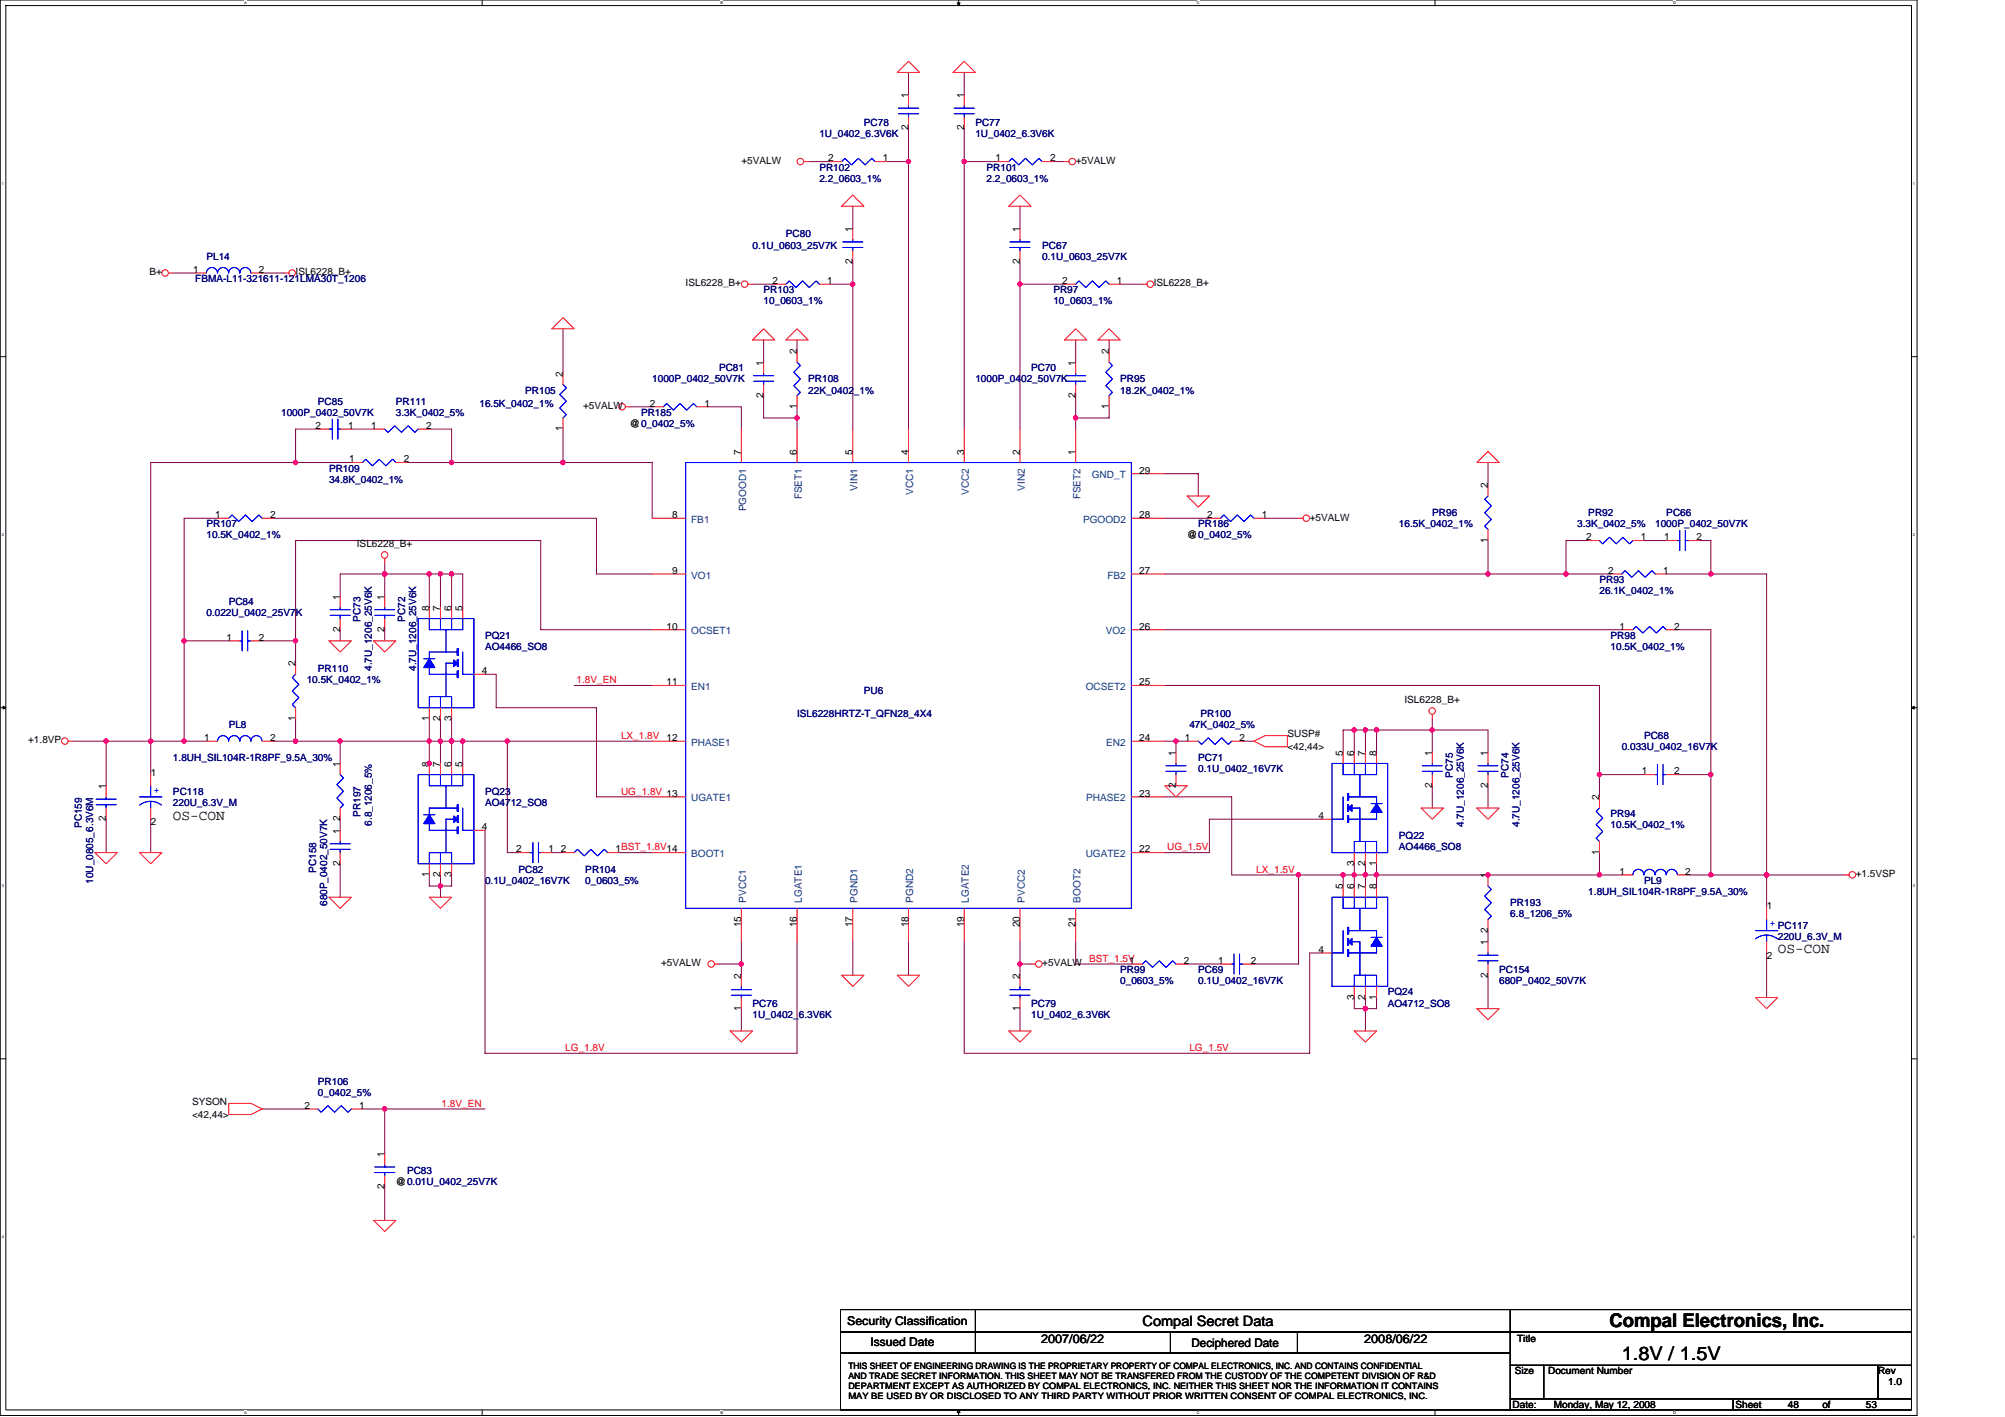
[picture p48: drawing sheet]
<svg xmlns="http://www.w3.org/2000/svg" width="297mm" height="210mm" viewBox="0 0 297 210" stroke-linecap="round" stroke-linejoin="round" font-family="sans-serif">
<defs><g id="words">
<g font-size="2.8">
<text x="238.4" y="196.6">Compal Electronics, Inc.</text>
<text x="240.3" y="201.4">1.8V / 1.5V</text>
</g>
<g font-size="2.1">
<text x="25.6" y="121.4">OS-CON</text>
<text x="263.4" y="141.2">OS-CON</text>
<text x="169.3" y="196.4">Compal Secret Data</text>
</g>
<g font-size="1.8">
<text x="125.5" y="196.2">Security Classification</text>
<text x="129" y="199.4">Issued Date</text>
<text x="154.2" y="198.9">2007/06/22</text>
<text x="176.5" y="199.5">Deciphered Date</text>
<text x="202.1" y="198.9">2008/06/22</text>
</g>
<g font-size="1.5">
<text x="134.6" y="14.5" transform="rotate(-90 134.6 14.5)">1</text>
<text x="142.8" y="14.5" transform="rotate(-90 142.8 14.5)">1</text>
<text x="122.7" y="23.9">2</text>
<text x="130.8" y="23.9">1</text>
<text x="134.6" y="19.3" transform="rotate(-90 134.6 19.3)">2</text>
<text x="142.8" y="19.3" transform="rotate(-90 142.8 19.3)">2</text>
<text x="147.5" y="23.9">1</text>
<text x="155.6" y="23.9">2</text>
<text x="109.8" y="24.3">+5VALW</text>
<text x="159.4" y="24.3">+5VALW</text>
<text x="126.3" y="34.3" transform="rotate(-90 126.3 34.3)">1</text>
<text x="151.1" y="34.3" transform="rotate(-90 151.1 34.3)">1</text>
<text x="22.2" y="40.8">B+</text>
<text x="28.6" y="40.4">1</text>
<text x="38.4" y="40.4">2</text>
<text x="43.8" y="40.8">ISL6228_B+</text>
<text x="126.3" y="39.1" transform="rotate(-90 126.3 39.1)">2</text>
<text x="151.1" y="39.1" transform="rotate(-90 151.1 39.1)">2</text>
<text x="101.6" y="42.4">ISL6228_B+</text>
<text x="114.4" y="42.1">2</text>
<text x="122.6" y="42.1">1</text>
<text x="157.4" y="42.1">2</text>
<text x="165.5" y="42.1">1</text>
<text x="170.9" y="42.4">ISL6228_B+</text>
<text x="118.1" y="52.5" transform="rotate(-90 118.1 52.5)">2</text>
<text x="164.3" y="52.5" transform="rotate(-90 164.3 52.5)">2</text>
<text x="83.4" y="55.8" transform="rotate(-90 83.4 55.8)">2</text>
<text x="113.1" y="58.9" transform="rotate(-90 113.1 58.9)">2</text>
<text x="113.1" y="54.1" transform="rotate(-90 113.1 54.1)">1</text>
<text x="159.3" y="58.9" transform="rotate(-90 159.3 58.9)">2</text>
<text x="159.3" y="54.1" transform="rotate(-90 159.3 54.1)">1</text>
<text x="46.8" y="63.5">2</text>
<text x="51.6" y="63.5">1</text>
<text x="55" y="63.5">1</text>
<text x="63.1" y="63.5">2</text>
<text x="83.4" y="63.9" transform="rotate(-90 83.4 63.9)">1</text>
<text x="86.4" y="60.6">+5VALW</text>
<text x="93.3" y="63.2">@0_0402_5%</text>
<text x="96.3" y="60.2">2</text>
<text x="104.4" y="60.2">1</text>
<text x="118.1" y="60.6" transform="rotate(-90 118.1 60.6)">1</text>
<text x="164.3" y="60.6" transform="rotate(-90 164.3 60.6)">1</text>
<text x="51.7" y="68.5">1</text>
<text x="59.8" y="68.5">2</text>
<text x="109.8" y="67.4" transform="rotate(-90 109.8 67.4)">7</text>
<text x="118.1" y="67.4" transform="rotate(-90 118.1 67.4)">6</text>
<text x="126.3" y="67.4" transform="rotate(-90 126.3 67.4)">5</text>
<text x="134.6" y="67.4" transform="rotate(-90 134.6 67.4)">4</text>
<text x="142.8" y="67.4" transform="rotate(-90 142.8 67.4)">3</text>
<text x="151.1" y="67.4" transform="rotate(-90 151.1 67.4)">2</text>
<text x="159.3" y="67.4" transform="rotate(-90 159.3 67.4)">1</text>
<text x="168.8" y="70.1">29</text>
<text x="31.9" y="76.8">1</text>
<text x="40" y="76.8">2</text>
<text x="99.6" y="76.8">8</text>
<text x="168.8" y="76.8">28</text>
<text x="178.8" y="76.8">2</text>
<text x="186.9" y="76.8">1</text>
<text x="194" y="77.1">+5VALW</text>
<text x="220.4" y="72.3" transform="rotate(-90 220.4 72.3)">2</text>
<text x="52.9" y="81.1">ISL6228_B+</text>
<text x="175.9" y="79.8">@0_0402_5%</text>
<text x="220.4" y="80.4" transform="rotate(-90 220.4 80.4)">1</text>
<text x="235" y="80.1">2</text>
<text x="243.1" y="80.1">1</text>
<text x="246.5" y="80.1">1</text>
<text x="251.3" y="80.1">2</text>
<text x="50.4" y="88.8" transform="rotate(-90 50.4 88.8)">1</text>
<text x="57" y="88.8" transform="rotate(-90 57 88.8)">1</text>
<text x="99.6" y="85">9</text>
<text x="168.8" y="85">27</text>
<text x="238.3" y="85">2</text>
<text x="246.4" y="85">1</text>
<text x="33.5" y="94.9">1</text>
<text x="38.4" y="94.9">2</text>
<text x="50.4" y="93.6" transform="rotate(-90 50.4 93.6)">2</text>
<text x="57" y="93.6" transform="rotate(-90 57 93.6)">2</text>
<text x="63.6" y="90.5" transform="rotate(-90 63.6 90.5)">8</text>
<text x="65.2" y="90.5" transform="rotate(-90 65.2 90.5)">7</text>
<text x="66.9" y="90.5" transform="rotate(-90 66.9 90.5)">6</text>
<text x="68.5" y="90.5" transform="rotate(-90 68.5 90.5)">5</text>
<text x="98.8" y="93.3">10</text>
<text x="168.8" y="93.3">26</text>
<text x="239.9" y="93.3">1</text>
<text x="248" y="93.3">2</text>
<text x="43.8" y="98.7" transform="rotate(-90 43.8 98.7)">2</text>
<text x="71.4" y="99.9">4</text>
<text x="98.8" y="101.5">11</text>
<text x="168.8" y="101.5">25</text>
<text x="43.8" y="106.8" transform="rotate(-90 43.8 106.8)">1</text>
<text x="63.6" y="106.8" transform="rotate(-90 63.6 106.8)">1</text>
<text x="65.2" y="106.8" transform="rotate(-90 65.2 106.8)">2</text>
<text x="66.9" y="106.8" transform="rotate(-90 66.9 106.8)">3</text>
<text x="208.1" y="104.2">ISL6228_B+</text>
<text x="4.2" y="110.1">+1.8VP</text>
<text x="30.2" y="109.8">1</text>
<text x="40" y="109.8">2</text>
<text x="50.4" y="113.6" transform="rotate(-90 50.4 113.6)">1</text>
<text x="63.6" y="113.6" transform="rotate(-90 63.6 113.6)">8</text>
<text x="65.2" y="113.6" transform="rotate(-90 65.2 113.6)">7</text>
<text x="66.9" y="113.6" transform="rotate(-90 66.9 113.6)">6</text>
<text x="68.5" y="113.6" transform="rotate(-90 68.5 113.6)">5</text>
<text x="98.8" y="109.8">12</text>
<text x="168.8" y="109.8">24</text>
<text x="174.2" y="111.9" transform="rotate(-90 174.2 111.9)">1</text>
<text x="175.5" y="109.8">1</text>
<text x="183.6" y="109.8">2</text>
<text x="190.7" y="109.1">SUSP#</text>
<text x="190.7" y="111.1">&lt;42,44&gt;</text>
<text x="199" y="111.9" transform="rotate(-90 199 111.9)">5</text>
<text x="200.6" y="111.9" transform="rotate(-90 200.6 111.9)">6</text>
<text x="202.3" y="111.9" transform="rotate(-90 202.3 111.9)">7</text>
<text x="203.9" y="111.9" transform="rotate(-90 203.9 111.9)">8</text>
<text x="212.2" y="111.9" transform="rotate(-90 212.2 111.9)">1</text>
<text x="220.4" y="111.9" transform="rotate(-90 220.4 111.9)">1</text>
<text x="15.7" y="116.9" transform="rotate(-90 15.7 116.9)">1</text>
<text x="22.3" y="114.9">1</text>
<text x="168.8" y="118">23</text>
<text x="174.2" y="116.7" transform="rotate(-90 174.2 116.7)">2</text>
<text x="212.2" y="116.7" transform="rotate(-90 212.2 116.7)">2</text>
<text x="220.4" y="116.7" transform="rotate(-90 220.4 116.7)">2</text>
<text x="236.9" y="118.5" transform="rotate(-90 236.9 118.5)">2</text>
<text x="243.2" y="114.7">1</text>
<text x="248" y="114.7">2</text>
<text x="15.7" y="121.7" transform="rotate(-90 15.7 121.7)">2</text>
<text x="22.3" y="122.2">2</text>
<text x="50.4" y="123.5" transform="rotate(-90 50.4 123.5)">1</text>
<text x="50.4" y="121.7" transform="rotate(-90 50.4 121.7)">2</text>
<text x="71.4" y="123">4</text>
<text x="195.3" y="121.3">4</text>
<text x="50.4" y="128.3" transform="rotate(-90 50.4 128.3)">2</text>
<text x="63.6" y="129.9" transform="rotate(-90 63.6 129.9)">1</text>
<text x="65.2" y="129.9" transform="rotate(-90 65.2 129.9)">2</text>
<text x="66.9" y="129.9" transform="rotate(-90 66.9 129.9)">3</text>
<text x="76.5" y="126.3">2</text>
<text x="81.3" y="126.3">1</text>
<text x="83.1" y="126.3">2</text>
<text x="91.2" y="126.3">1BST_1.8V14</text>
<text x="168.8" y="126.3">22</text>
<text x="199" y="131.7" transform="rotate(-90 199 131.7)">5</text>
<text x="200.6" y="131.7" transform="rotate(-90 200.6 131.7)">6</text>
<text x="200.6" y="128.3" transform="rotate(-90 200.6 128.3)">3</text>
<text x="202.3" y="131.7" transform="rotate(-90 202.3 131.7)">7</text>
<text x="202.3" y="128.3" transform="rotate(-90 202.3 128.3)">2</text>
<text x="203.9" y="131.7" transform="rotate(-90 203.9 131.7)">8</text>
<text x="203.9" y="128.3" transform="rotate(-90 203.9 128.3)">1</text>
<text x="220.4" y="130.1" transform="rotate(-90 220.4 130.1)">1</text>
<text x="236.9" y="126.6" transform="rotate(-90 236.9 126.6)">1</text>
<text x="239.9" y="129.6">1</text>
<text x="249.7" y="129.6">2</text>
<text x="274.9" y="129.9">+1.5VSP</text>
<text x="109.8" y="137.4" transform="rotate(-90 109.8 137.4)">15</text>
<text x="118.1" y="137.4" transform="rotate(-90 118.1 137.4)">16</text>
<text x="126.3" y="137.4" transform="rotate(-90 126.3 137.4)">17</text>
<text x="134.6" y="137.4" transform="rotate(-90 134.6 137.4)">18</text>
<text x="142.8" y="137.4" transform="rotate(-90 142.8 137.4)">19</text>
<text x="151.1" y="137.4" transform="rotate(-90 151.1 137.4)">20</text>
<text x="159.3" y="137.4" transform="rotate(-90 159.3 137.4)">21</text>
<text x="261.7" y="134.7">1</text>
<text x="97.9" y="143.2">+5VALW</text>
<text x="154.4" y="143.2">+5VALW</text>
<text x="167.3" y="142.8">1</text>
<text x="175.4" y="142.8">2</text>
<text x="180.5" y="142.8">1</text>
<text x="185.3" y="142.8">2</text>
<text x="195.3" y="141.1">4</text>
<text x="220.4" y="140" transform="rotate(-90 220.4 140)">1</text>
<text x="220.4" y="138.2" transform="rotate(-90 220.4 138.2)">2</text>
<text x="261.7" y="142">2</text>
<text x="109.8" y="149.8" transform="rotate(-90 109.8 149.8)">1</text>
<text x="109.8" y="144.9" transform="rotate(-90 109.8 144.9)">2</text>
<text x="151.1" y="149.8" transform="rotate(-90 151.1 149.8)">1</text>
<text x="151.1" y="144.9" transform="rotate(-90 151.1 144.9)">2</text>
<text x="200.6" y="148.1" transform="rotate(-90 200.6 148.1)">3</text>
<text x="202.3" y="148.1" transform="rotate(-90 202.3 148.1)">2</text>
<text x="203.9" y="148.1" transform="rotate(-90 203.9 148.1)">1</text>
<text x="220.4" y="144.8" transform="rotate(-90 220.4 144.8)">2</text>
<text x="28.4" y="163.6">SYSON</text>
<text x="28.4" y="165.6">&lt;42,44&gt;</text>
<text x="45.1" y="164.3">2</text>
<text x="53.2" y="164.3">1</text>
<text x="57" y="171.4" transform="rotate(-90 57 171.4)">1</text>
<text x="57" y="176.2" transform="rotate(-90 57 176.2)">2</text>
<text x="58.6" y="175.5">@0.01U_0402_25V7K</text>
<text x="224.4" y="203.6">Size</text>
<text x="224.7" y="198.8">Title</text>
<text x="229.4" y="203.6">Document Number</text>
<text x="278.2" y="203.6">Rev</text>
<text x="224.1" y="208.5">Date:</text>
<text x="230.2" y="208.5">Monday, May 12, 2008</text>
<text x="257.1" y="208.5">Sheet</text>
<text x="264.9" y="208.5">48</text>
<text x="270" y="208.5">of</text>
<text x="276.4" y="208.5">53</text>
<text x="279.7" y="205.2">1.0</text>
</g>
<g font-size="1.5" fill="#000080">
<text x="121.4" y="20.3">1U_0402_6.3V6K</text>
<text x="128" y="18.7">PC78</text>
<text x="144.5" y="18.7">PC77</text>
<text x="144.5" y="20.3">1U_0402_6.3V6K</text>
<text x="121.4" y="25.3">PR102</text>
<text x="121.4" y="26.9">2.2_0603_1%</text>
<text x="146.2" y="25.3">PR101</text>
<text x="146.2" y="26.9">2.2_0603_1%</text>
<text x="116.4" y="35.2">PC80</text>
<text x="28.9" y="41.8">FBMA-L11-321611-121LMA30T_1206</text>
<text x="30.6" y="38.5">PL14</text>
<text x="111.5" y="36.8">0.1U_0603_25V7K</text>
<text x="154.4" y="36.8">PC67</text>
<text x="154.4" y="38.5">0.1U_0603_25V7K</text>
<text x="113.1" y="43.4">PR103</text>
<text x="113.1" y="45.1">10_0603_1%</text>
<text x="156.1" y="43.4">PR97</text>
<text x="156.1" y="45.1">10_0603_1%</text>
<text x="47.1" y="59.9">PC85</text>
<text x="58.6" y="59.9">PR111</text>
<text x="77.8" y="58.3">PR105</text>
<text x="96.6" y="56.6">1000P_0402_50V7K</text>
<text x="106.5" y="55">PC81</text>
<text x="119.7" y="56.6">PR108</text>
<text x="119.7" y="58.3">22K_0402_1%</text>
<text x="144.5" y="56.6">1000P_0402_50V7K</text>
<text x="152.8" y="55">PC70</text>
<text x="166" y="56.6">PR95</text>
<text x="166" y="58.3">18.2K_0402_1%</text>
<text x="41.7" y="61.6">1000P_0402_50V7K</text>
<text x="58.6" y="61.6">3.3K_0402_5%</text>
<text x="71" y="60.3">16.5K_0402_1%</text>
<text x="95" y="61.6">PR185</text>
<text x="48.7" y="69.8">PR109</text>
<text x="48.7" y="71.5">34.8K_0402_1%</text>
<text x="212.2" y="76.5">PR96</text>
<text x="235.3" y="76.5">PR92</text>
<text x="246.9" y="76.5">PC66</text>
<text x="30.6" y="78.1">PR107</text>
<text x="30.6" y="79.8">10.5K_0402_1%</text>
<text x="177.5" y="78.1">PR186</text>
<text x="207.2" y="78.1">16.5K_0402_1%</text>
<text x="233.7" y="78.1">3.3K_0402_5%</text>
<text x="245.2" y="78.1">1000P_0402_50V7K</text>
<text x="33.9" y="89.7">PC84</text>
<text x="237" y="86.4">PR93</text>
<text x="237" y="88">26.1K_0402_1%</text>
<text x="30.6" y="91.3">0.022U_0402_25V7K</text>
<text x="53.4" y="92.1" transform="rotate(-90 53.4 92.1)">PC73</text>
<text x="60" y="92.1" transform="rotate(-90 60 92.1)">PC72</text>
<text x="71.9" y="94.6">PQ21</text>
<text x="238.6" y="94.6">PR98</text>
<text x="45.4" y="101.2">10.5K_0402_1%</text>
<text x="47.1" y="99.6">PR110</text>
<text x="55.1" y="99.4" transform="rotate(-90 55.1 99.4)">4.7U_1206_25V6K</text>
<text x="61.7" y="99.4" transform="rotate(-90 61.7 99.4)">4.7U_1206_25V6K</text>
<text x="71.9" y="96.3">AO4466_SO8</text>
<text x="238.6" y="96.3">10.5K_0402_1%</text>
<text x="33.9" y="107.8">PL8</text>
<text x="118.1" y="106.2">ISL6228HRTZ-T_QFN28_4X4</text>
<text x="128" y="102.9">PU6</text>
<text x="176.2" y="107.8">47K_0402_5%</text>
<text x="177.9" y="106.2">PR100</text>
<text x="25.6" y="112.8">1.8UH_SIL104R-1R8PF_9.5A_30%</text>
<text x="177.5" y="112.8">PC71</text>
<text x="240.3" y="111.1">0.033U_0402_16V7K</text>
<text x="243.6" y="109.5">PC68</text>
<text x="25.6" y="117.7">PC118</text>
<text x="25.6" y="119.4">220U_6.3V_M</text>
<text x="71.9" y="117.7">PQ23</text>
<text x="71.9" y="119.4">AO4712_SO8</text>
<text x="177.5" y="114.4">0.1U_0402_16V7K</text>
<text x="215.2" y="115.2" transform="rotate(-90 215.2 115.2)">PC75</text>
<text x="223.5" y="115.2" transform="rotate(-90 223.5 115.2)">PC74</text>
<text x="12.1" y="122.7" transform="rotate(-90 12.1 122.7)">PC159</text>
<text x="53.4" y="121" transform="rotate(-90 53.4 121)">PR197</text>
<text x="55.1" y="122.3" transform="rotate(-90 55.1 122.3)">6.8_1206_5%</text>
<text x="207.2" y="124.3">PQ22</text>
<text x="207.2" y="126">AO4466_SO8</text>
<text x="216.9" y="122.5" transform="rotate(-90 216.9 122.5)">4.7U_1206_25V6K</text>
<text x="225.1" y="122.5" transform="rotate(-90 225.1 122.5)">4.7U_1206_25V6K</text>
<text x="238.6" y="121">PR94</text>
<text x="238.6" y="122.7">10.5K_0402_1%</text>
<text x="13.8" y="130.9" transform="rotate(-90 13.8 130.9)">10U_0805_6.3V6M</text>
<text x="46.8" y="129.3" transform="rotate(-90 46.8 129.3)">PC158</text>
<text x="71.9" y="130.9">0.1U_0402_16V7K</text>
<text x="76.8" y="129.3">PC82</text>
<text x="86.7" y="129.3">PR104</text>
<text x="86.7" y="130.9">0_0603_5%</text>
<text x="243.6" y="130.9">PL9</text>
<text x="48.5" y="134.2" transform="rotate(-90 48.5 134.2)">680P_0402_50V7K</text>
<text x="223.7" y="134.2">PR193</text>
<text x="223.7" y="135.9">6.8_1206_5%</text>
<text x="235.3" y="132.6">1.8UH_SIL104R-1R8PF_9.5A_30%</text>
<text x="263.4" y="139.2">220U_6.3V_M</text>
<text x="111.5" y="149.1">PC76</text>
<text x="152.8" y="149.1">PC79</text>
<text x="166" y="144.1">PR99</text>
<text x="166" y="145.8">0_0603_5%</text>
<text x="177.5" y="144.1">PC69</text>
<text x="177.5" y="145.8">0.1U_0402_16V7K</text>
<text x="205.6" y="147.4">PQ24</text>
<text x="205.6" y="149.1">AO4712_SO8</text>
<text x="222.1" y="144.1">PC154</text>
<text x="222.1" y="145.8">680P_0402_50V7K</text>
<text x="111.5" y="150.7">1U_0402_6.3V6K</text>
<text x="152.8" y="150.7">1U_0402_6.3V6K</text>
<text x="47.1" y="160.7">PR106</text>
<text x="47.1" y="162.3">0_0402_5%</text>
<text x="60.3" y="173.9">PC83</text>
</g>
<g font-size="1.5" fill="#004080">
<text x="161.8" y="70.8">GND_T</text>
<text x="102.4" y="77.4">FB1</text>
<text x="110.5" y="75.7" transform="rotate(-90 110.5 75.7)">PGOOD1</text>
<text x="118.8" y="74" transform="rotate(-90 118.8 74)">FSET1</text>
<text x="127" y="72.7" transform="rotate(-90 127 72.7)">VIN1</text>
<text x="135.3" y="73.3" transform="rotate(-90 135.3 73.3)">VCC1</text>
<text x="143.5" y="73.3" transform="rotate(-90 143.5 73.3)">VCC2</text>
<text x="151.8" y="72.7" transform="rotate(-90 151.8 72.7)">VIN2</text>
<text x="160.1" y="74" transform="rotate(-90 160.1 74)">FSET2</text>
<text x="160.5" y="77.4">PGOOD2</text>
<text x="102.4" y="85.7">VO1</text>
<text x="164.1" y="85.7">FB2</text>
<text x="102.4" y="94">OCSET1</text>
<text x="163.8" y="94">VO2</text>
<text x="102.4" y="102.2">EN1</text>
<text x="160.8" y="102.2">OCSET2</text>
<text x="102.4" y="110.5">PHASE1</text>
<text x="163.9" y="110.5">EN2</text>
<text x="102.4" y="118.7">UGATE1</text>
<text x="160.9" y="118.7">PHASE2</text>
<text x="102.4" y="127">BOOT1</text>
<text x="160.8" y="127">UGATE2</text>
<text x="110.5" y="133.7" transform="rotate(-90 110.5 133.7)">PVCC1</text>
<text x="118.8" y="133.7" transform="rotate(-90 118.8 133.7)">LGATE1</text>
<text x="127" y="133.7" transform="rotate(-90 127 133.7)">PGND1</text>
<text x="135.3" y="133.7" transform="rotate(-90 135.3 133.7)">PGND2</text>
<text x="143.5" y="133.7" transform="rotate(-90 143.5 133.7)">LGATE2</text>
<text x="151.8" y="133.7" transform="rotate(-90 151.8 133.7)">PVCC2</text>
<text x="160.1" y="133.7" transform="rotate(-90 160.1 133.7)">BOOT2</text>
</g>
<g font-size="1.5" fill="#f00">
<text x="85.4" y="101.2">1.8V_EN</text>
<text x="92" y="109.5">LX_1.8V</text>
<text x="92" y="117.7">UG_1.8V 13</text>
<text x="172.9" y="126">UG_1.5V</text>
<text x="186.1" y="129.3">LX_1.5V</text>
<text x="161.4" y="142.5">BST_1.5V</text>
<text x="83.8" y="155.7">LG_1.8V</text>
<text x="176.2" y="155.7">LG_1.5V</text>
<text x="65.4" y="163.9">1.8V_EN</text>
</g>
<g font-size="1.5" fill="#00f">
<text x="22.8" y="117.4">+</text>
<text x="262.2" y="137.2">+ PC117</text>
</g>
<g font-size="1.3">
<text x="125.7" y="202.8">THIS SHEET OF ENGINEERING DRAWING IS THE PROPRIETARY PROPERTY OF COMPAL ELECTRONICS, INC. AND CONTAINS CONFIDENTIAL</text>
<text x="125.7" y="204.3">AND TRADE SECRET INFORMATION. THIS SHEET MAY NOT BE TRANSFERED FROM THE CUSTODY OF THE COMPETENT DIVISION OF R&amp;D</text>
<text x="125.7" y="205.8">DEPARTMENT EXCEPT AS AUTHORIZED BY COMPAL ELECTRONICS, INC. NEITHER THIS SHEET NOR THE INFORMATION IT CONTAINS</text>
<text x="125.7" y="207.3">MAY BE USED BY OR DISCLOSED TO ANY THIRD PARTY WITHOUT PRIOR WRITTEN CONSENT OF COMPAL ELECTRONICS, INC.</text>
</g>
<g font-size=".6">
<text x="36.1" y=".6">A</text>
<text x="106.7" y=".6">B</text>
<text x="177.3" y=".6">C</text>
<text x="247.9" y=".6">D</text>
<text x=".3" y="27.3">1</text>
<text x="283.4" y="27.3">1</text>
<text x=".3" y="79.4">2</text>
<text x="283.4" y="79.4">2</text>
<text x=".3" y="131.4">3</text>
<text x="283.4" y="131.4">3</text>
<text x=".3" y="183.4">4</text>
<text x="283.4" y="183.4">4</text>
<text x="36.1" y="209.5">A</text>
<text x="106.7" y="209.5">B</text>
<text x="177.3" y="209.5">C</text>
<text x="247.9" y="209.5">D</text>
</g>
</g></defs>
<path d="M0 0h284v209.7h-284zM.9 .8h282.3v208.1h-282.3z" fill="none" stroke="#000" stroke-width=".15"/>
<g fill="#fff">
<path d="M36.1 .1h.4v.7h-.4z"/>
<path d="M36.1 209h.4v.6h-.4z"/>
</g>
<path d="M71.4 0v.8M71.4 208.9v.8" fill="none" stroke="#000" stroke-width=".15"/>
<g fill="#fff">
<path d="M106.7 .1h.4v.7h-.4z"/>
<path d="M106.7 209h.4v.6h-.4z"/>
</g>
<path d="M142 0v.8M142 208.9v.8" fill="none" stroke="#000" stroke-width=".15"/>
<path d="M141.8 .4h.4l-.2 .4zM142 208.9l.2 .4h-.4z" fill="#000" stroke="#000" stroke-width=".15"/>
<g fill="#fff">
<path d="M177.3 .1h.4v.7h-.4z"/>
<path d="M177.3 209h.4v.6h-.4z"/>
</g>
<path d="M212.6 0v.8M212.6 208.9v.8" fill="none" stroke="#000" stroke-width=".15"/>
<g fill="#fff">
<path d="M247.9 .1h.4v.7h-.4z"/>
<path d="M247.9 209h.4v.6h-.4z"/>
<path d="M.3 26.8h.2v.7h-.2z"/>
<path d="M283.4 26.8h.3v.7h-.3z"/>
<path d="M.3 78.8h.2v.7h-.2z"/>
<path d="M283.4 78.8h.3v.7h-.3z"/>
</g>
<path d="M0 52.8h.9M283.2 52.8h.8" fill="none" stroke="#000" stroke-width=".15"/>
<g fill="#fff">
<path d="M.3 130.8h.2v.7h-.2z"/>
<path d="M283.4 130.8h.3v.7h-.3z"/>
</g>
<path d="M0 104.8h.9M283.2 104.8h.8" fill="none" stroke="#000" stroke-width=".15"/>
<path d="M.5 104.6l.4 .2-.4 .3zM283.2 104.8l.4-.2v.5z" fill="#000" stroke="#000" stroke-width=".15"/>
<g fill="#fff">
<path d="M.3 182.8h.2v.7h-.2z"/>
<path d="M283.4 182.8h.3v.7h-.3z"/>
</g>
<g fill="none" stroke="#000" stroke-width=".15">
<path d="M0 156.8h.9M283.2 156.8h.8M124.5 194h99.2v3.3h-99.2zM124.5 197.3h99.2v3.1h-99.2zM144.5 194v6.4M173.4 197.3v3.1M192.2 197.3v3.1M223.7 194h59.5v3.3h-59.5zM223.7 197.3h59.5v4.9h-59.5zM124.5 200.4h99.2v8.5h-99.2zM223.7 202.2h5v5h-5zM223.7 207.2h33.1v1.7h-33.1z"/>
<path d="M228.7 202.2h49.5v5h-49.5zM256.8 207.2h26.4v1.7h-26.4zM278.2 202.2h5v5h-5z"/>
</g>
<g fill="none" stroke="#800040" stroke-width=".15">
<path d="M134.6 10.7v3.3M134.6 19v44.6M142.9 19v4.9h4.9M142.9 10.7v3.3M119.7 23.9h3.3M126.3 30.5v3.3M126.3 38.8v24.8M131.3 23.9h3.3M142.9 23.9v39.7M151.1 30.5v3.3M151.1 38.8v24.8M156.1 23.9h1.6"/>
<path d="M25.6 40.4h3.3M38.8 40.4h3.3M83.4 48.7v6.6M111.5 42.1h3.3M113.1 50.4v3.3M113.1 58.6v3.3h5M118.1 50.4v1.6M123 42.1h3.3M151.1 42.1h6.6M159.4 50.4v3.3M159.4 58.6v5M164.3 50.4v1.6"/>
<path d="M166 42.1h3.3M32.2 76.8h-4.9v33M40.5 76.8h47.9v8.2h8.2M47.1 63.6h-3.3v4.9M52 68.5h-29.7v46.2M52 63.6h3.3M60.3 68.5h36.3v8.3M63.6 63.6h3.3v4.9M83.4 63.6v4.9M93.3 60.3h3.3M104.9 60.3h4.9v3.3M118.1 60.3v3.3"/>
<path d="M164.3 60.3v1.6h-4.9M172.6 76.8h6.6M172.6 70.2h4.9v3.3M187.4 76.8h5M220.4 68.5v3.3M27.3 94.9h6.6M38.8 94.9h5M50.4 88.3v-3.3h18.2v5M50.4 93.3v1.6M57 83.4v4.9M57 93.3v1.6M63.6 85v5"/>
<path d="M65.3 85v5M66.9 85v5M71.9 99.9h1.6v4.9h14.9v13.2h8.2M96.6 93.3h-16.5v-13.2h-36.3v18.1M172.6 93.3h67.7M172.6 85h66M220.4 80.1v4.9M235.3 80.1h-3.3v4.9M243.6 80.1h3.3M246.9 85h14.8v49.6M248.5 93.3h5v36.3M251.8 80.1h1.7v4.9"/>
<path d="M10.8 109.8h4.9v6.6M15.7 109.8h14.9M40.5 109.8h56.1M43.8 106.5v3.3M50.4 109.8v3.3M63.6 106.5v6.6M65.3 106.5v6.6M66.9 106.5v6.6M68.6 109.8v3.3M75.2 109.8v16.5h1.6M85.1 101.5h11.5M172.6 118h9.9v11.6h18.1v1.7"/>
<path d="M172.6 109.8h3.3M172.6 101.5h64.4v16.5M174.2 109.8v1.6M184.1 109.8h1.7M199 111.4v-3.3h1.6v3.3M200.6 108.1h3.3M202.3 108.1v3.3M203.9 108.1h8.3v3.3M203.9 108.1v3.3M212.2 106.5v1.6h8.2v3.3M212.2 116.4v3.3M220.4 116.4v3.3"/>
<path d="M237 114.7h6.6M248.5 114.7h5M15.7 121.3v5M22.3 121.3v5M50.4 121.3v1.7M50.4 128v4.9M63.6 129.6v1.7h1.7v1.6M65.3 129.6v1.7h1.6v-1.7M71.9 123v33h46.2v-16.5M81.8 126.3h1.6M91.7 126.3h4.9M109.8 139.5v5"/>
<path d="M126.3 139.5v5M134.6 139.5v5M142.9 139.5v16.5h51.1v-14.8h1.7M151.1 139.5v5M159.4 139.5v3.3h8.2M192.4 129.6v13.2h-6.6M195.7 121.3h-16.5v5h-6.6M199 129.6v1.7M200.6 128v1.6h39.7M202.3 128v3.3M203.9 128v3.3M220.4 137.9v1.6"/>
<path d="M237 126.3v3.3M250.2 129.6h23.1M106.5 142.8h3.3M109.8 149.4v3.3M151.1 142.8h1.7M151.1 149.4v3.3M175.9 142.8h4.9M200.6 147.8v1.6h3.3v-1.6M202.3 147.8v4.9M220.4 144.5v4.9M261.7 141.2v6.6M38.8 164.3h6.6"/>
<path d="M53.7 164.3h18.2M57 164.3v6.6M57 175.8v5"/>
</g>
<g fill="#f0f" stroke="#f0f" stroke-width=".15">
<circle cx="63.6" cy="85" r=".33"/>
<circle cx="65.2" cy="85" r=".33"/>
<circle cx="66.9" cy="85" r=".33"/>
<circle cx="65.2" cy="109.8" r=".33"/>
<circle cx="66.9" cy="109.8" r=".33"/>
<circle cx="200.6" cy="129.6" r=".33"/>
<circle cx="202.3" cy="129.6" r=".33"/>
<circle cx="203.9" cy="129.6" r=".33"/>
<circle cx="236.9" cy="129.6" r=".33"/>
<circle cx="27.3" cy="109.8" r=".33"/>
<circle cx="27.3" cy="94.9" r=".33"/>
<circle cx="43.8" cy="94.9" r=".33"/>
<circle cx="192.4" cy="129.6" r=".33"/>
<circle cx="43.8" cy="68.5" r=".33"/>
<circle cx="202.3" cy="149.4" r=".33"/>
<circle cx="83.4" cy="68.5" r=".33"/>
<circle cx="66.9" cy="68.5" r=".33"/>
<circle cx="212.2" cy="108.1" r=".33"/>
<circle cx="203.9" cy="108.1" r=".33"/>
<circle cx="261.7" cy="129.6" r=".33"/>
<circle cx="118.1" cy="61.9" r=".33"/>
<circle cx="199" cy="129.6" r=".33"/>
<circle cx="159.3" cy="61.9" r=".33"/>
<circle cx="126.3" cy="42.1" r=".33"/>
<circle cx="202.3" cy="108.1" r=".33"/>
<circle cx="220.4" cy="129.6" r=".33"/>
<circle cx="236.9" cy="114.7" r=".33"/>
<circle cx="253.5" cy="114.7" r=".33"/>
<circle cx="174.2" cy="109.8" r=".33"/>
<circle cx="232" cy="85" r=".33"/>
<circle cx="253.5" cy="85" r=".33"/>
<circle cx="220.4" cy="85" r=".33"/>
<circle cx="151.1" cy="42.1" r=".33"/>
<circle cx="142.8" cy="23.9" r=".33"/>
<circle cx="134.6" cy="23.9" r=".33"/>
<circle cx="200.6" cy="108.1" r=".33"/>
<circle cx="151.1" cy="142.8" r=".33"/>
<circle cx="65.2" cy="131.2" r=".33"/>
<circle cx="75.1" cy="109.8" r=".33"/>
<circle cx="68.5" cy="109.8" r=".33"/>
<circle cx="22.3" cy="109.8" r=".33"/>
<circle cx="57" cy="85" r=".33"/>
<circle cx="57" cy="164.3" r=".33"/>
<circle cx="109.8" cy="142.8" r=".33"/>
<circle cx="253.5" cy="129.6" r=".33"/>
<circle cx="50.4" cy="109.8" r=".33"/>
<circle cx="43.8" cy="109.8" r=".33"/>
<circle cx="63.6" cy="113.1" r=".33"/>
<circle cx="63.6" cy="109.8" r=".33"/>
<circle cx="15.7" cy="109.8" r=".33"/>
</g>
<g fill="none" stroke="#f00" stroke-width=".15">
<path d="M134.6 9.1l1.6 1.6h-3.3zM134.6 14v1.7M134.6 17.3v1.7M142.9 9.1l1.6 1.6h-3.3zM142.9 14v1.7M142.9 17.3v1.7M119.1 23.9h.6M123 23.9h1.7M124.7 30.5l1.6-1.6 1.7 1.6zM126.3 33.8v1.7M126.3 37.1v1.7M129.6 23.9h1.7"/>
<path d="M147.8 23.9h1.7M151.1 28.9l1.7 1.6h-3.3zM151.1 33.8v1.7M151.1 37.1v1.7M154.4 23.9h1.7M157.7 23.9h.7M25 40.4h.6M28.9 40.4h1.7M37.2 40.4h1.6M42.1 40.4h.7M81.8 48.7l1.6-1.6 1.7 1.6zM83.4 55.3v1.7"/>
<path d="M110.8 42.1h.7M111.5 50.4l1.6-1.7 1.7 1.7zM113.1 53.7v1.6M113.1 57v1.6M114.8 42.1h1.6M118.1 48.7l1.6 1.7h-3.3zM118.1 52v1.7M118.1 58.6v1.7M121.4 42.1h1.6M157.7 42.1h1.7M159.4 48.7l1.6 1.7h-3.3zM159.4 53.7v1.6"/>
<path d="M159.4 57v1.6M164.3 48.7l1.7 1.7h-3.3zM164.3 42.1h1.7M164.3 52v1.7M164.3 58.6v1.7M169.3 42.1h.6M32.2 76.8h1.7M38.8 76.8h1.7M47.1 63.6h1.6M50.4 63.6h1.6M52 68.5h1.7M55.3 63.6h1.7"/>
<path d="M58.6 68.5h1.7M62 63.6h1.6M83.4 61.9v1.7M92.7 60.3h.6M96.6 60.3h1.7M96.6 76.8h5M103.2 60.3h1.7M109.8 63.6v4.9M118.1 63.6v4.9M126.3 63.6v4.9M134.6 63.6v4.9M142.9 63.6v4.9"/>
<path d="M151.1 63.6v4.9M159.4 63.6v4.9M167.6 76.8h5M167.6 70.2h5M175.9 73.5h3.3l-1.7 1.6zM179.2 76.8h1.6M185.8 76.8h1.6M192.4 76.8h.6M220.4 66.9l1.7 1.6h-3.3zM220.4 71.8v1.7M220.4 78.4v1.7M33.9 94.9h1.6"/>
<path d="M37.2 94.9h1.6M43.8 98.2v1.7M48.7 94.9h3.3l-1.6 1.7zM50.4 88.3v1.7M50.4 91.6v1.7M55.3 94.9h3.3l-1.6 1.7zM57 82.7v.7M57 88.3v1.7M57 91.6v1.7M63.6 90v1.6M65.3 90v1.6M66.9 90v1.6"/>
<path d="M68.6 90v1.6M70.2 99.9h1.7M96.6 85h5M96.6 93.3h5M167.6 85h5M167.6 93.3h5M235.3 80.1h1.7M238.6 85h1.7M240.3 93.3h1.6M241.9 80.1h1.7M245.2 85h1.7M246.9 80.1h1.6"/>
<path d="M246.9 93.3h1.6M250.2 80.1h1.6M10.1 109.8h.7M15.7 116.4v1.6M15.7 119.7v1.6M22.3 114.7v1.7M22.3 119.7v1.6M30.6 109.8h1.6M38.8 109.8h1.7M43.8 104.8v1.7M50.4 113.1v1.6M50.4 119.7v1.6"/>
<path d="M63.6 104.8v1.7M63.6 113.1v1.6M65.3 104.8v1.7M65.3 113.1v1.6M66.9 104.8v1.7M66.9 113.1v1.6M68.6 113.1v1.6M96.6 109.8h5M96.6 101.5h5M96.6 118h5M167.6 109.8h5M167.6 101.5h5"/>
<path d="M167.6 118h5M172.6 116.4h3.3l-1.7 1.6zM174.2 111.4v1.7M174.2 114.7v1.7M175.9 109.8h1.6M182.5 109.8h1.6M185.8 109.8l1.6-.8h3.3v1.6h-3.3zM199 111.4v1.7M200.6 111.4v1.7M202.3 111.4v1.7M203.9 111.4v1.7M210.5 119.7h3.3l-1.6 1.6z"/>
<path d="M212.2 105.8v.7M212.2 111.4v1.7M212.2 114.7v1.7M218.8 119.7h3.3l-1.7 1.6zM220.4 111.4v1.7M220.4 114.7v1.7M237 118v1.7M243.6 114.7h1.6M246.9 114.7h1.6M14.1 126.3h3.3l-1.7 1.7zM20.7 126.3h3.3l-1.7 1.7zM48.7 132.9h3.3l-1.6 1.7z"/>
<path d="M50.4 123v1.7M50.4 126.3v1.7M63.6 132.9h3.3l-1.6 1.7zM63.6 128v1.6M65.3 128v1.6M66.9 128v1.6M70.2 123h1.7M76.8 126.3h1.7M80.1 126.3h1.7M83.4 126.3h1.7M90 126.3h1.7M96.6 126.3h5"/>
<path d="M109.8 134.6v4.9M118.1 134.6v4.9M126.3 134.6v4.9M134.6 134.6v4.9M142.9 134.6v4.9M151.1 134.6v4.9M159.4 134.6v4.9M167.6 126.3h5M195.7 121.3h1.6M199 131.3v1.6M200.6 126.3v1.7M200.6 131.3v1.6"/>
<path d="M202.3 126.3v1.7M202.3 131.3v1.6M203.9 126.3v1.7M203.9 131.3v1.6M220.4 129.6v1.7M220.4 136.2v1.7M220.4 139.5v1.7M237 124.7v1.6M240.3 129.6h1.6M248.5 129.6h1.7M261.7 134.6v1.6M261.7 139.5v1.7"/>
<path d="M273.3 129.6h.6M105.9 142.8h.6M108.2 152.7h3.3l-1.7 1.7zM109.8 144.5v1.6M109.8 147.8v1.6M124.7 144.5h3.3l-1.7 1.6zM132.9 144.5h3.3l-1.6 1.6zM149.5 152.7h3.3l-1.7 1.7zM151.1 144.5v1.6M151.1 147.8v1.6M152.8 142.8h.6M167.6 142.8h1.7"/>
<path d="M174.2 142.8h1.7M180.8 142.8h1.7M184.1 142.8h1.7M195.7 141.2h1.6M200.6 152.7h3.3l-1.6 1.7zM200.6 146.1v1.7M202.3 146.1v1.7M203.9 146.1v1.7M218.8 149.4h3.3l-1.7 1.7zM220.4 142.8v1.7M260.1 147.8h3.3l-1.7 1.6zM33.9 163.4h3.3l1.6 .9-1.6 .8h-3.3z"/>
<path d="M45.4 164.3h1.7M52 164.3h1.7M57 170.9v1.6M57 174.2v1.6M55.3 180.8h3.3l-1.6 1.6z"/>
<circle cx="118.6" cy="23.9" r=".48"/>
<circle cx="158.9" cy="23.9" r=".48"/>
<circle cx="24.5" cy="40.4" r=".48"/>
<circle cx="43.3" cy="40.4" r=".48"/>
<circle cx="110.3" cy="42.1" r=".48"/>
<circle cx="170.4" cy="42.1" r=".48"/>
<circle cx="92.2" cy="60.2" r=".48"/>
<circle cx="193.5" cy="76.8" r=".48"/>
<circle cx="57" cy="82.2" r=".48"/>
<circle cx="9.6" cy="109.8" r=".48"/>
<circle cx="212.2" cy="105.3" r=".48"/>
<circle cx="274.4" cy="129.6" r=".48"/>
<circle cx="105.4" cy="142.8" r=".48"/>
<circle cx="153.9" cy="142.8" r=".48"/>
</g>
<g fill="none" stroke="#00f" stroke-width=".15">
<path d="M133.1 16.8h3M133.1 16h3M134.6 15.7v.3M134.6 16.8v.5M141.4 16.8h2.9M141.4 16h2.9M142.9 15.7v.3M142.9 16.8v.5M124.7 23.9l.5-.4 1 .9 1-.9 1 .9 1-.9 .4 .4M124.9 36.7h2.9M124.9 35.8h2.9M126.3 35.5v.3"/>
<path d="M126.3 36.7v.4M149.5 23.9l.4-.4 1 .9 1-.9 1 .9 1-.9 .5 .4M149.6 36.7h3M149.6 35.8h3M151.1 35.5v.3M151.1 36.7v.4M30.6 40.4a.81 .81 0 0 1 .8-.8 .81 .81 0 0 1 .8 .8 .83 .83 0 0 1 .8-.8 .83 .83 0 0 1 .9 .8M33.9 40.4a.83 .83 0 0 1 .8-.8 .83 .83 0 0 1 .8 .8 .81 .81 0 0 1 .9-.8 .81 .81 0 0 1 .8 .8M83.4 57l.5 .4-1 1 1 1-1 1 1 1-.5 .5M111.7 56.5h2.9M111.7 55.6h2.9M113.1 55.3v.3"/>
<path d="M113.1 56.5v.5M116.4 42.1l.5-.5 1 1 1-1 1 1 1-1 .5 .5M118.1 53.7l.5 .4-1 1 1 1-1 1 1 1-.5 .5M157.9 56.5h2.9M157.9 55.6h2.9M159.4 42.1l.4-.5 1 1 1-1 1 1 1-1 .5 .5M159.4 55.3v.3M159.4 56.5v.5M164.3 53.7l.5 .4-1 1 1 1-1 1 1 1-.5 .5M33.9 76.8l.5-.5 1 1 1-1 1 1 1-1 .4 .5M48.7 63.6h.5M49.2 62.1v2.9"/>
<path d="M50.1 63.6h.3M50.1 62.1v2.9M53.7 68.5l.5-.5 1 1 1-1 1 1 1-1 .4 .5M57 63.6l.5 .5 1-1 1 1 1-1 1 1 .5-.5M98.3 60.3l.5-.5 1 .9 1-.9 .9 .9 1-.9 .5 .5M101.6 68.5h66v66.1h-66zM180.8 76.8l.5-.5 1 1 1-1 1 1 1-1 .5 .5M220.4 73.5l-.4 .5 .9 1-.9 .9 .9 1-.9 1 .4 .5M248.9 78.6v3M249.7 78.6v3M35.5 94.9h.4M35.9 93.5v2.9"/>
<path d="M36.7 94.9h.5M36.7 93.5v2.9M43.8 99.9l-.5 .5 1 1-1 1 1 1-1 1 .5 .4M48.9 91.1h3M48.9 90.3h3M50.4 90v.3M50.4 91.1v.5M55.5 91.1h3M55.5 90.3h3M57 90v.3M57 91.1v.5M62 91.6h8.2v13.2h-8.2z"/>
<path d="M62.8 97.6h1.6M63.6 91.6v1.7h5v-1.7M63.6 98.9v1h4.1M65.3 91.6v1.7M66.1 93.3v3.3M66.9 91.6v1.7M67.2 98.2h-1.1v5M67.7 99.4h.2v1h-.2zM67.7 97.7h.2v1h-.2zM67.7 96.1h.2v1h-.2zM67.7 96.6h-4.1v1M68.6 96.6v3.3h1.6"/>
<path d="M237 80.1l.4 .5 1-1 1 1 1-1 1 1 .5-.5M240.3 85l.4-.5 1 1 1-1 1 1 1-1 .5 .5M241.9 93.3l.5-.5 1 1 1-1 1 1 1-1 .5 .5M248.5 80.1h.4M249.7 80.1h.5M14.2 119.2h3M14.2 118.4h3M15.7 118v.4M15.7 119.2v.5M20.7 118h3.3M20.7 119.3a2.63 2.63 0 0 1 3.2 0M22.3 116.4v1.6"/>
<path d="M22.3 118.7v1M32.2 109.8a.81 .81 0 0 1 .8-.8 .81 .81 0 0 1 .9 .8M33.9 109.8a.81 .81 0 0 1 .8-.8 .81 .81 0 0 1 .8 .8 .83 .83 0 0 1 .8-.8 .83 .83 0 0 1 .9 .8M37.2 109.8a.81 .81 0 0 1 .8-.8 .81 .81 0 0 1 .8 .8M50.4 114.7l.5 .5-1 1 1 1-1 1 1 1-.5 .5M62 114.7h8.2v13.3h-8.2zM63.6 114.7v1.7h5v-1.7M65.3 103.2h-1.7v1.6M65.3 103.2v1.6M65.3 114.7v1.7M65.3 103.2h1.6v1.6M66.1 116.4v3.3"/>
<path d="M66.9 114.7v1.7M67.7 119.2h.2v1h-.2zM67.7 119.7h-4.1v1M68.6 119.7v3.3h1.6M172.7 114.3h3M172.7 113.4h3M174.2 113.1v.3M174.2 114.3v.4M177.5 109.8l.5 .5 1-1 1 1 1-1 1 1 .5-.5M197.3 113.1h8.3v13.2h-8.3zM199 118v3.3h-1.7M199 113.1v1.6h4.9v-1.6"/>
<path d="M199.6 119.2h.2v1h-.2zM199.6 117.6h.2v.9h-.2zM199.8 118h4.1v1M200.3 119.7h1.2v5M200.6 113.1v1.6M201.5 114.7v3.3M202.3 113.1v1.6M203.1 119h1.7M210.7 114.3h3M210.7 113.4h3M212.2 113.1v.3M212.2 114.3v.4"/>
<path d="M219 114.3h2.9M219 113.4h2.9M220.4 113.1v.3M220.4 114.3v.4M237 119.7l-.5 .5 .9 1-.9 1 .9 1-.9 1 .5 .5M245.2 114.7h.4M245.6 113.3v2.9M246.4 114.7h.5M246.4 113.3v2.9M48.9 125.8h3M48.9 125h3M50.4 124.7v.3"/>
<path d="M50.4 125.8v.5M62.8 120.7h1.6M63.6 122v1h4.1M65.3 126.3h-1.7v1.7M65.3 126.3v1.7M65.3 126.3h1.6v1.7M67.2 121.3h-1.1v5M67.7 122.5h.2v1h-.2zM67.7 120.9h.2v.9h-.2zM78.5 126.3h.4M78.9 124.8v3M79.8 126.3h.3"/>
<path d="M79.8 124.8v3M85.1 126.3l.5-.5 .9 1 1-1 1 1 1-1 .5 .5M197.3 132.9h8.3v13.2h-8.3zM199 132.9v1.7h4.9v-1.7M199 137.9v3.3h-1.7M199.6 139h.2v1h-.2zM199.6 137.4h.2v.9h-.2zM199.6 120.9h.2v.9h-.2zM199.8 137.9h4.1v1M200.3 139.5h1.2v5M200.6 132.9v1.7M201.5 134.6v3.3"/>
<path d="M202.3 124.7h1.6v1.6M202.3 124.7v1.6M202.3 132.9v1.7M202.3 124.7h-1.7v1.6M203.1 138.9h1.7M203.9 120.4v.9h-4.1M220.4 131.3l.5 .4-.9 1 .9 1-.9 1 .9 1-.5 .5M241.9 129.6a.81 .81 0 0 1 .8-.8 .81 .81 0 0 1 .8 .8 .83 .83 0 0 1 .9-.8 .83 .83 0 0 1 .8 .8M245.2 129.6a.83 .83 0 0 1 .8-.8 .83 .83 0 0 1 .9 .8 .81 .81 0 0 1 .8-.8 .81 .81 0 0 1 .8 .8M260.1 137.9h3.3M260.1 139.1a2.63 2.63 0 0 1 3.2 0M261.7 136.2v1.7"/>
<path d="M261.7 138.5v1M108.3 146.6h3M108.3 147.4h3M109.8 146.1v.5M109.8 147.4v.4M149.6 146.6h3M149.6 147.4h3M151.1 146.1v.5M151.1 147.4v.4M169.3 142.8l.5-.5 .9 1 1-1 1 1 1-1 .5 .5M182.5 142.8h.3M182.8 141.3v3"/>
<path d="M183.6 142.8h.5M183.6 141.3v3M199.6 140.7h.2v.9h-.2zM202.3 144.5h1.6v1.6M202.3 144.5v1.6M202.3 144.5h-1.7v1.6M203.9 140.2v1h-4.1M219 142.3h2.9M219 141.5h2.9M220.4 141.2v.3M220.4 142.3v.5M47.1 164.3l.5 .5 1-1 1 1 1-1 1 1 .4-.5"/>
<path d="M55.5 173.7h3M55.5 172.9h3M57 172.5v.4M57 173.7v.5"/>
</g>
<g fill="#00f" stroke="#00f" stroke-width=".15">
<path d="M63.6 120.7l.8 1.3h-1.6z" fill-rule="evenodd"/>
<path d="M67.2 120.9l.5 .4-.5 .5z" fill-rule="evenodd"/>
<path d="M63.6 120.7l.8 1.3h-1.6z" fill-rule="evenodd"/>
<path d="M67.2 120.9l.5 .4-.5 .5z" fill-rule="evenodd"/>
<path d="M63.6 97.6l.8 1.3h-1.6z" fill-rule="evenodd"/>
<path d="M67.2 97.7l.5 .5-.5 .5z" fill-rule="evenodd"/>
<path d="M63.6 97.6l.8 1.3h-1.6z" fill-rule="evenodd"/>
<path d="M67.2 97.7l.5 .5-.5 .5z" fill-rule="evenodd"/>
<path d="M203.9 138.9l.9 1.3h-1.7z" fill-rule="evenodd"/>
<path d="M199.8 139.5l.5-.5v1z" fill-rule="evenodd"/>
<path d="M203.9 138.9l.9 1.3h-1.7z" fill-rule="evenodd"/>
<path d="M199.8 139.5l.5-.5v1z" fill-rule="evenodd"/>
<path d="M203.9 119l.9 1.4h-1.7z" fill-rule="evenodd"/>
<path d="M199.8 119.7l.5-.5v1z" fill-rule="evenodd"/>
<path d="M203.9 119l.9 1.4h-1.7z" fill-rule="evenodd"/>
<path d="M199.8 119.7l.5-.5v1z" fill-rule="evenodd"/>
</g>
<use href="#words"/>
</svg>
